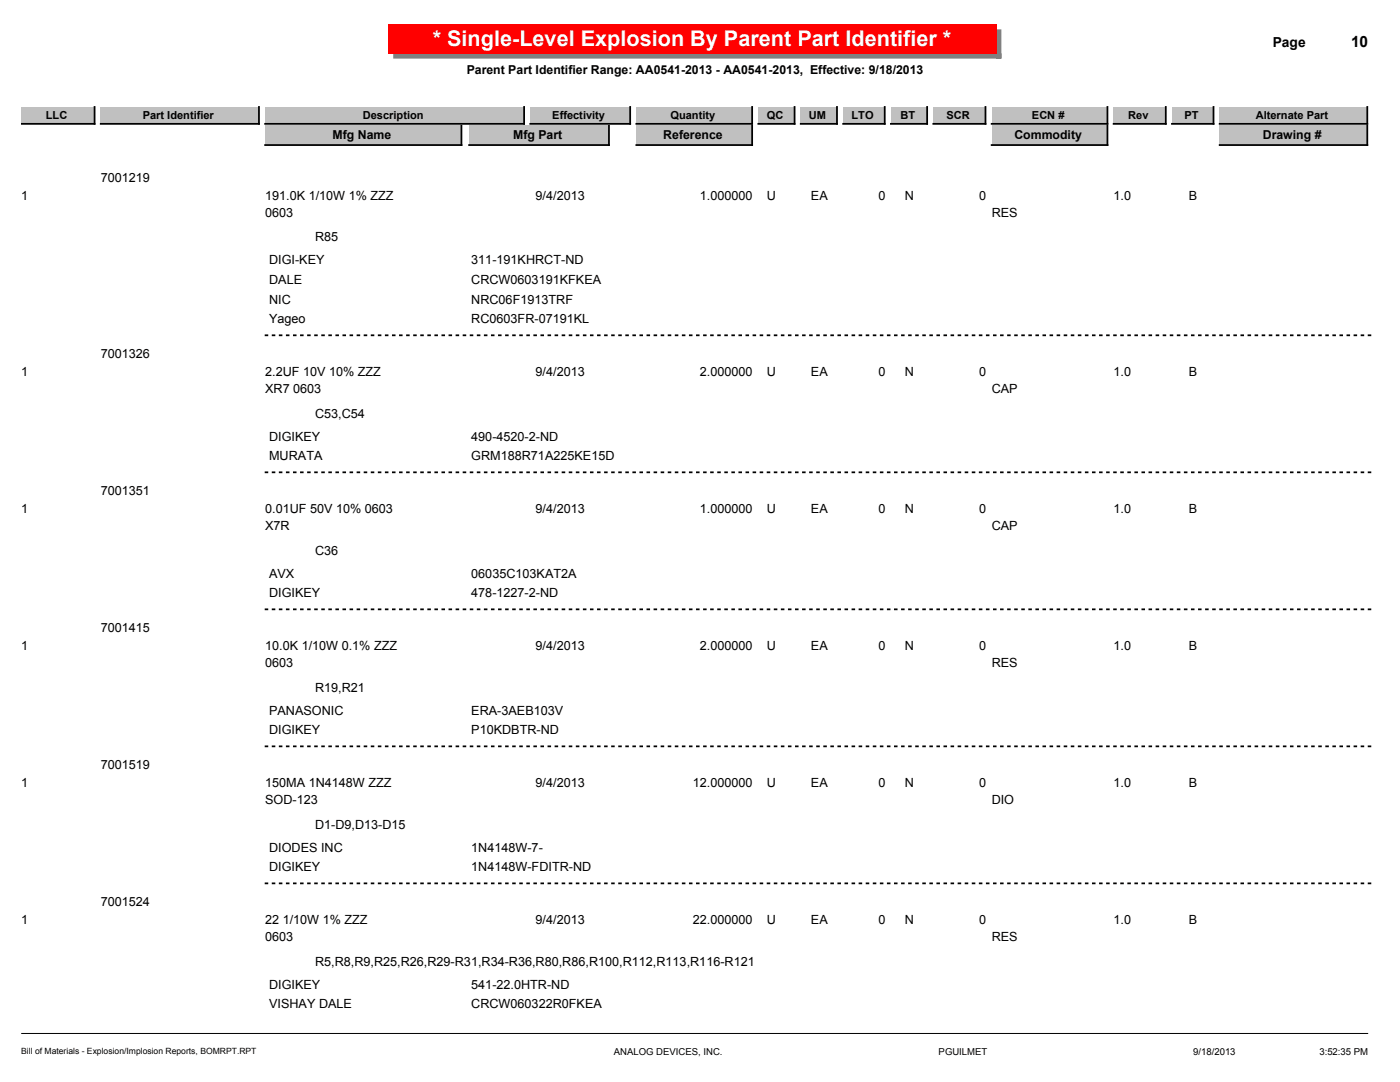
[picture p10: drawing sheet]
<svg xmlns="http://www.w3.org/2000/svg" width="279mm" height="216mm" viewBox="0 0 279 216" stroke-linecap="round" stroke-linejoin="round" font-family="sans-serif">
<defs><g id="words">
<text font-size="4.3" fill="#fff" x="86.4" y="9.3">* Single-Level Explosion By Parent Part Identifier *</text>
<text font-size="3.1" x="269.6" y="9.4">10</text>
<text font-size="2.8" x="254" y="9.4">Page</text>
<g font-size="2.5">
<text x="93.1" y="14.8">Parent Part Identifier Range: AA0541-2013 - AA0541-2013, Effective: 9/18/2013</text>
<text x="66.4" y="27.7">Mfg Name</text>
<text x="102.4" y="27.7">Mfg Part</text>
<text x="132.4" y="27.7">Reference</text>
<text x="202.4" y="27.7">Commodity</text>
<text x="252" y="27.7">Drawing #</text>
<text x="4.2" y="39.9">1</text>
<text x="20.1" y="36.3">7001219</text>
<text x="52.9" y="39.9">191.0K 1/10W 1% ZZZ</text>
<text x="106.9" y="39.9">9/4/2013</text>
<text x="139.7" y="39.9">1.000000</text>
<text x="153.1" y="39.9">U</text>
<text x="161.8" y="39.9">EA</text>
<text x="175.3" y="39.9">0</text>
<text x="180.6" y="39.9">N</text>
<text x="195.4" y="39.9">0</text>
<text x="222.2" y="39.9">1.0</text>
<text x="237.3" y="39.9">B</text>
<text x="52.9" y="43.3">0603</text>
<text x="197.9" y="43.3">RES</text>
<text x="53.7" y="52.8">DIGI-KEY</text>
<text x="62.9" y="48.2">R85</text>
<text x="94.1" y="52.8">311-191KHRCT-ND</text>
<text x="53.7" y="56.7">DALE</text>
<text x="94.1" y="56.7">CRCW0603191KFKEA</text>
<text x="53.7" y="60.6">NIC</text>
<text x="53.7" y="64.5">Yageo</text>
<text x="94.1" y="60.6">NRC06F1913TRF</text>
<text x="94.1" y="64.5">RC0603FR-07191KL</text>
<text x="20.1" y="71.5">7001326</text>
<text x="4.2" y="75">1</text>
<text x="52.9" y="75">2.2UF 10V 10% ZZZ</text>
<text x="106.9" y="75">9/4/2013</text>
<text x="139.7" y="75">2.000000</text>
<text x="153.1" y="75">U</text>
<text x="161.8" y="75">EA</text>
<text x="175.3" y="75">0</text>
<text x="180.6" y="75">N</text>
<text x="195.4" y="75">0</text>
<text x="222.2" y="75">1.0</text>
<text x="237.3" y="75">B</text>
<text x="52.9" y="78.4">XR7 0603</text>
<text x="62.9" y="83.3">C53,C54</text>
<text x="197.9" y="78.4">CAP</text>
<text x="53.7" y="87.9">DIGIKEY</text>
<text x="94.1" y="87.9">490-4520-2-ND</text>
<text x="53.7" y="91.8">MURATA</text>
<text x="94.1" y="91.8">GRM188R71A225KE15D</text>
<text x="20.1" y="98.8">7001351</text>
<text x="4.2" y="102.4">1</text>
<text x="52.9" y="102.4">0.01UF 50V 10% 0603</text>
<text x="52.9" y="105.8">X7R</text>
<text x="106.9" y="102.4">9/4/2013</text>
<text x="139.7" y="102.4">1.000000</text>
<text x="153.1" y="102.4">U</text>
<text x="161.8" y="102.4">EA</text>
<text x="175.3" y="102.4">0</text>
<text x="180.6" y="102.4">N</text>
<text x="195.4" y="102.4">0</text>
<text x="197.9" y="105.8">CAP</text>
<text x="222.2" y="102.4">1.0</text>
<text x="237.3" y="102.4">B</text>
<text x="62.9" y="110.6">C36</text>
<text x="53.7" y="115.3">AVX</text>
<text x="53.7" y="119.2">DIGIKEY</text>
<text x="94.1" y="115.3">06035C103KAT2A</text>
<text x="94.1" y="119.2">478-1227-2-ND</text>
<text x="4.2" y="129.7">1</text>
<text x="20.1" y="126.1">7001415</text>
<text x="52.9" y="129.7">10.0K 1/10W 0.1% ZZZ</text>
<text x="106.9" y="129.7">9/4/2013</text>
<text x="139.7" y="129.7">2.000000</text>
<text x="153.1" y="129.7">U</text>
<text x="161.8" y="129.7">EA</text>
<text x="175.3" y="129.7">0</text>
<text x="180.6" y="129.7">N</text>
<text x="195.4" y="129.7">0</text>
<text x="222.2" y="129.7">1.0</text>
<text x="237.3" y="129.7">B</text>
<text x="52.9" y="133.1">0603</text>
<text x="62.9" y="138">R19,R21</text>
<text x="197.9" y="133.1">RES</text>
<text x="53.7" y="142.6">PANASONIC</text>
<text x="94.1" y="142.6">ERA-3AEB103V</text>
<text x="53.7" y="146.5">DIGIKEY</text>
<text x="94.1" y="146.5">P10KDBTR-ND</text>
<text x="20.1" y="153.5">7001519</text>
<text x="4.2" y="157">1</text>
<text x="52.9" y="157">150MA 1N4148W ZZZ</text>
<text x="52.9" y="160.5">SOD-123</text>
<text x="106.9" y="157">9/4/2013</text>
<text x="138.3" y="157">12.000000</text>
<text x="153.1" y="157">U</text>
<text x="161.8" y="157">EA</text>
<text x="175.3" y="157">0</text>
<text x="180.6" y="157">N</text>
<text x="195.4" y="157">0</text>
<text x="197.9" y="160.5">DIO</text>
<text x="222.2" y="157">1.0</text>
<text x="237.3" y="157">B</text>
<text x="62.9" y="165.3">D1-D9,D13-D15</text>
<text x="53.7" y="169.9">DIODES INC</text>
<text x="53.7" y="173.8">DIGIKEY</text>
<text x="94.1" y="169.9">1N4148W-7-</text>
<text x="94.1" y="173.8">1N4148W-FDITR-ND</text>
<text x="4.2" y="184.4">1</text>
<text x="20.1" y="180.8">7001524</text>
<text x="52.9" y="184.4">22 1/10W 1% ZZZ</text>
<text x="106.9" y="184.4">9/4/2013</text>
<text x="138.3" y="184.4">22.000000</text>
<text x="153.1" y="184.4">U</text>
<text x="161.8" y="184.4">EA</text>
<text x="175.3" y="184.4">0</text>
<text x="180.6" y="184.4">N</text>
<text x="195.4" y="184.4">0</text>
<text x="222.2" y="184.4">1.0</text>
<text x="237.3" y="184.4">B</text>
<text x="52.9" y="187.8">0603</text>
<text x="197.9" y="187.8">RES</text>
<text x="53.7" y="197.3">DIGIKEY</text>
<text x="62.9" y="192.7">R5,R8,R9,R25,R26,R29-R31,R34-R36,R80,R86,R100,R112,R113,R116-R121</text>
<text x="94.1" y="197.3">541-22.0HTR-ND</text>
<text x="53.7" y="201.2">VISHAY DALE</text>
<text x="94.1" y="201.2">CRCW060322R0FKEA</text>
</g>
<g font-size="2.2">
<text x="9.2" y="23.7">LLC</text>
<text x="28.5" y="23.7">Part Identifier</text>
<text x="72.4" y="23.7">Description</text>
<text x="110.2" y="23.7">Effectivity</text>
<text x="133.8" y="23.7">Quantity</text>
<text x="153" y="23.7">QC</text>
<text x="161.4" y="23.7">UM</text>
<text x="170" y="23.7">LTO</text>
<text x="179.7" y="23.7">BT</text>
<text x="188.9" y="23.7">SCR</text>
<text x="206" y="23.7">ECN #</text>
<text x="225.2" y="23.7">Rev</text>
<text x="236.4" y="23.7">PT</text>
<text x="250.6" y="23.7">Alternate Part</text>
</g>
<g font-size="1.9">
<text x="122.5" y="210.6">ANALOG DEVICES, INC.</text>
<text x="187.3" y="210.6">PGUILMET</text>
<text x="238.1" y="210.6">9/18/2013</text>
<text x="263.3" y="210.6">3:52:35 PM</text>
</g>
<text font-size="1.7" x="4.2" y="210.4">Bill of Materials - Explosion/Implosion Reports, BOMRPT.RPT</text>
</g></defs>
<path d="M4.2 206.2h268.8" fill="none" stroke="#000" stroke-width=".2"/>
<path d="M198.8 5.9h1v5.8h-1zM78.5 10.6h121.3v1.1h-121.3z" fill="#808080"/>
<path d="M77.4 4.8h121.4v5.8h-121.4z" fill="#f00"/>
<path d="M168.3 21.3h8.3v3.4h-8.3z" fill="#c0c0c0"/>
<path d="M176.6 21.3v3.4h-8.3" fill="none" stroke="#000" stroke-width=".35"/>
<path d="M159.8 21.3h7.2v3.4h-7.2z" fill="#c0c0c0"/>
<path d="M167 21.3v3.4h-7.2" fill="none" stroke="#000" stroke-width=".35"/>
<path d="M151.3 21.3h7.3v3.4h-7.3z" fill="#c0c0c0"/>
<path d="M158.6 21.3v3.4h-7.3" fill="none" stroke="#000" stroke-width=".35"/>
<path d="M177.8 21.3h7.2v3.4h-7.2z" fill="#c0c0c0"/>
<path d="M185 21.3v3.4h-7.2" fill="none" stroke="#000" stroke-width=".35"/>
<path d="M4.2 21.3h14.7v3.4h-14.7z" fill="#c0c0c0"/>
<path d="M18.9 21.3v3.4h-14.7" fill="none" stroke="#000" stroke-width=".35"/>
<path d="M243.4 21.3h29.5v3.4h-29.5z" fill="#c0c0c0"/>
<path d="M272.9 21.3v3.4h-29.5" fill="none" stroke="#000" stroke-width=".35"/>
<path d="M233.9 21.3h8.3v3.4h-8.3z" fill="#c0c0c0"/>
<path d="M242.2 21.3v3.4h-8.3" fill="none" stroke="#000" stroke-width=".35"/>
<path d="M222.2 21.3h10.5v3.4h-10.5z" fill="#c0c0c0"/>
<path d="M232.7 21.3v3.4h-10.5" fill="none" stroke="#000" stroke-width=".35"/>
<path d="M197.9 21.3h23.1v3.4h-23.1z" fill="#c0c0c0"/>
<path d="M221 21.3v3.4h-23.1" fill="none" stroke="#000" stroke-width=".35"/>
<path d="M186.3 21.3h10.4v3.4h-10.4z" fill="#c0c0c0"/>
<path d="M196.7 21.3v3.4h-10.4" fill="none" stroke="#000" stroke-width=".35"/>
<path d="M105.8 21.3h20v3.4h-20z" fill="#c0c0c0"/>
<path d="M125.8 21.3v3.4h-20" fill="none" stroke="#000" stroke-width=".35"/>
<path d="M127 21.3h23.1v3.4h-23.1z" fill="#c0c0c0"/>
<path d="M150.1 21.3v3.4h-23.1" fill="none" stroke="#000" stroke-width=".35"/>
<path d="M20.1 21.3h31.6v3.4h-31.6z" fill="#c0c0c0"/>
<path d="M51.7 21.3v3.4h-31.6" fill="none" stroke="#000" stroke-width=".35"/>
<path d="M52.9 21.3h51.7v3.4h-51.7z" fill="#c0c0c0"/>
<path d="M104.6 21.3v3.4h-51.7" fill="none" stroke="#000" stroke-width=".35"/>
<path d="M243.4 25.1h29.5v3.8h-29.5z" fill="#c0c0c0"/>
<path d="M272.9 25.1v3.8h-29.5" fill="none" stroke="#000" stroke-width=".35"/>
<path d="M197.9 25.1h23.1v3.8h-23.1z" fill="#c0c0c0"/>
<path d="M221 25.1v3.8h-23.1" fill="none" stroke="#000" stroke-width=".35"/>
<path d="M93.6 25.1h27.9v3.8h-27.9z" fill="#c0c0c0"/>
<path d="M121.5 25.1v3.8h-27.9" fill="none" stroke="#000" stroke-width=".35"/>
<path d="M52.9 25.1h39.2v3.8h-39.2z" fill="#c0c0c0"/>
<path d="M92.1 25.1v3.8h-39.2" fill="none" stroke="#000" stroke-width=".35"/>
<path d="M127 25.1h23.1v3.8h-23.1z" fill="#c0c0c0"/>
<path d="M150.1 25.1v3.8h-23.1" fill="none" stroke="#000" stroke-width=".35"/>
<path d="M53 66.9h220.9M53 94.2h220.9M53 121.6h220.9M53 148.9h220.9M53 176.3h220.9" fill="none" stroke="#000" stroke-width=".35" stroke-dasharray=".4 1.1"/>
<use href="#words"/>
</svg>
